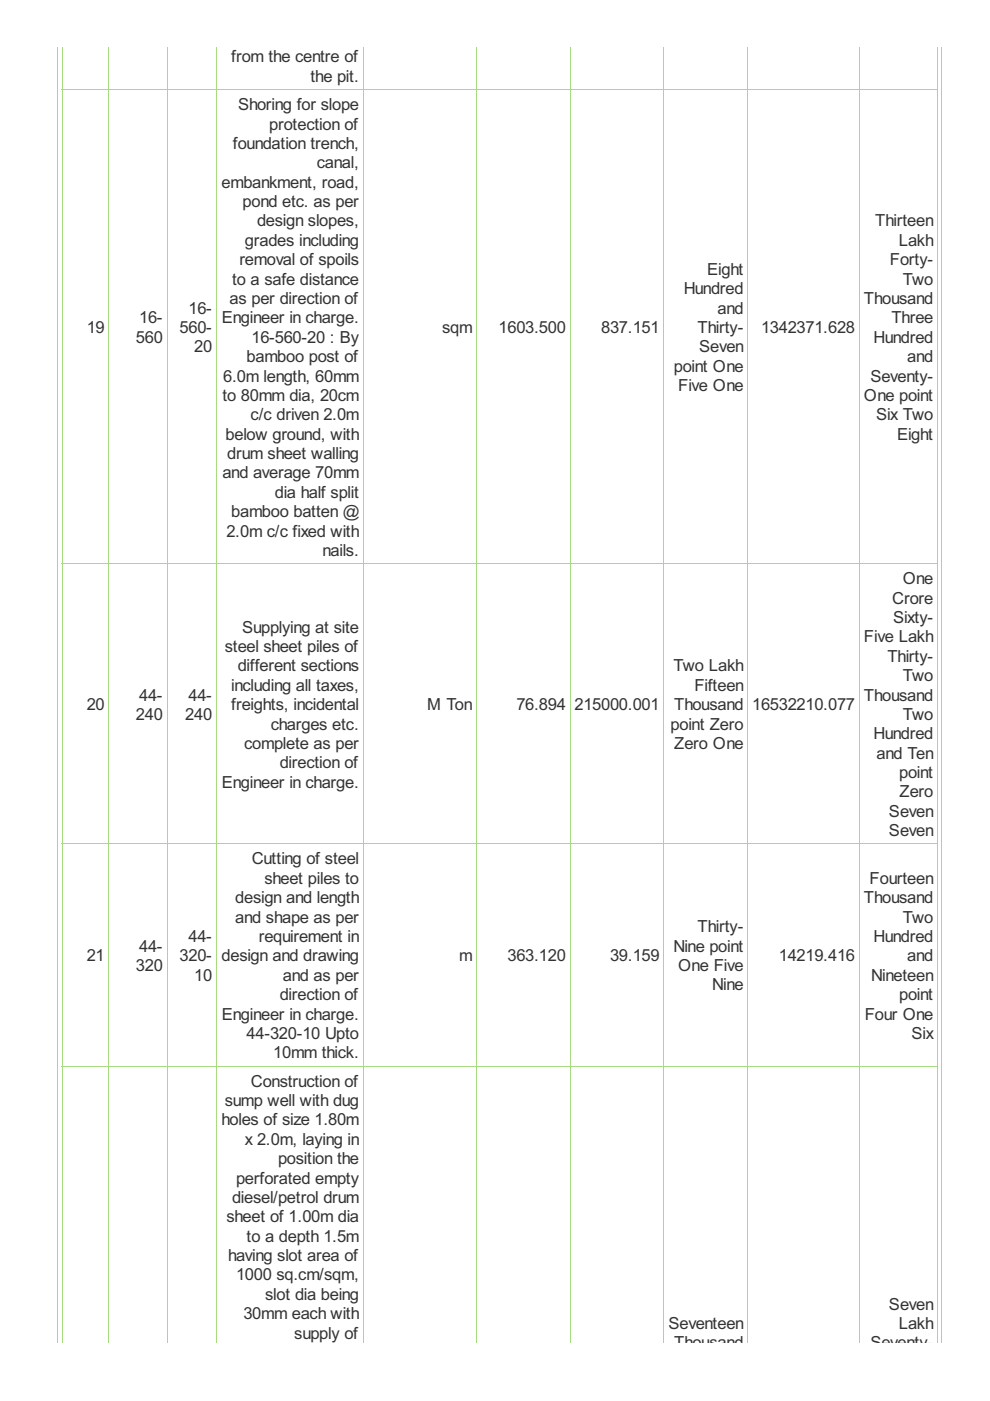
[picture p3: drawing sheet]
<svg xmlns="http://www.w3.org/2000/svg" width="210mm" height="297mm" viewBox="0 0 210 297" stroke-linecap="round" stroke-linejoin="round" font-family="sans-serif">
<defs><g id="words">
<g font-size="3.9" fill="#333">
<text x="49" y="13.2">from the centre of</text>
<text x="65.8" y="17.4">the pit.</text>
<text x="50.5" y="23.3">Shoring for slope</text>
<text x="57.1" y="27.5">protection of</text>
<text x="49.4" y="31.6">foundation trench,</text>
<text x="67.2" y="35.7">canal,</text>
<text x="47" y="39.8">embankment, road,</text>
<text x="51.4" y="43.9">pond etc. as per</text>
<text x="51.9" y="52.1">grades including</text>
<text x="54.5" y="48">design slopes,</text>
<text x="185.6" y="48">Thirteen</text>
<text x="190.5" y="52.1">Lakh</text>
<text x="50.7" y="56.2">removal of spoils</text>
<text x="150" y="58.3">Eight</text>
<text x="188.7" y="56.2">Forty-</text>
<text x="48.7" y="64.4">as per direction of</text>
<text x="49.2" y="60.3">to a safe distance</text>
<text x="145" y="62.4">Hundred</text>
<text x="183.2" y="64.4">Thousand</text>
<text x="191.4" y="60.3">Two</text>
<text x="18.4" y="70.6">19</text>
<text x="29.5" y="68.6">16-</text>
<text x="38.1" y="70.6">560-</text>
<text x="40" y="66.5">16-</text>
<text x="47" y="68.6">Engineer in charge.</text>
<text x="93.7" y="70.6">sqm</text>
<text x="105.7" y="70.6">1603.500</text>
<text x="127.5" y="70.6">837.151</text>
<text x="147.9" y="70.6">Thirty-</text>
<text x="152.1" y="66.5">and</text>
<text x="161.4" y="70.6">1342371.628</text>
<text x="189" y="68.6">Three</text>
<text x="28.8" y="72.7">560</text>
<text x="41.2" y="74.7">20</text>
<text x="52.3" y="76.8">bamboo post of</text>
<text x="53.3" y="72.7">16-560-20 : By</text>
<text x="148.2" y="74.7">Seven</text>
<text x="185.2" y="72.7">Hundred</text>
<text x="192.4" y="76.8">and</text>
<text x="47.3" y="80.9">6.0m length, 60mm</text>
<text x="142.9" y="78.8">point One</text>
<text x="143.8" y="82.9">Five One</text>
<text x="184.5" y="80.9">Seventy-</text>
<text x="47.2" y="85">to 80mm dia, 20cm</text>
<text x="53.1" y="89.1">c/c driven 2.0m</text>
<text x="183.2" y="85">One point</text>
<text x="185.7" y="89.1">Six Two</text>
<text x="47.8" y="93.2">below ground, with</text>
<text x="190.2" y="93.2">Eight</text>
<text x="47.2" y="101.4">and average 70mm</text>
<text x="48.2" y="97.3">drum sheet walling</text>
<text x="58.3" y="105.5">dia half split</text>
<text x="48" y="113.8">2.0m c/c fixed with</text>
<text x="49" y="109.7">bamboo batten @</text>
<text x="68.4" y="117.9">nails.</text>
<text x="191.4" y="123.9">One</text>
<text x="189.2" y="128">Crore</text>
<text x="51.3" y="134.1">Supplying at site</text>
<text x="183.2" y="136.2">Five Lakh</text>
<text x="189.3" y="132.1">Sixty-</text>
<text x="47.7" y="138.3">steel sheet piles of</text>
<text x="50.4" y="142.4">different sections</text>
<text x="142.8" y="142.4">Two Lakh</text>
<text x="188.1" y="140.3">Thirty-</text>
<text x="29.5" y="148.5">44-</text>
<text x="40" y="148.5">44-</text>
<text x="49" y="146.5">including all taxes,</text>
<text x="147.2" y="146.5">Fifteen</text>
<text x="183.2" y="148.5">Thousand</text>
<text x="191.4" y="144.4">Two</text>
<text x="18.4" y="150.6">20</text>
<text x="28.8" y="152.6">240</text>
<text x="39.3" y="152.6">240</text>
<text x="49" y="150.6">freights, incidental</text>
<text x="57.4" y="154.7">charges etc.</text>
<text x="90.5" y="150.6">M Ton</text>
<text x="109.5" y="150.6">76.894</text>
<text x="121.8" y="150.6">215000.001</text>
<text x="142.2" y="154.7">point Zero</text>
<text x="142.9" y="150.6">Thousand</text>
<text x="159.5" y="150.6">16532210.077</text>
<text x="191.4" y="152.6">Two</text>
<text x="51.8" y="158.8">complete as per</text>
<text x="142.9" y="158.8">Zero One</text>
<text x="185.2" y="156.7">Hundred</text>
<text x="185.9" y="160.9">and Ten</text>
<text x="47" y="167">Engineer in charge.</text>
<text x="59.3" y="162.9">direction of</text>
<text x="190.7" y="165">point</text>
<text x="188.5" y="173.2">Seven</text>
<text x="190.7" y="169.1">Zero</text>
<text x="188.5" y="177.3">Seven</text>
<text x="53.4" y="183.3">Cutting of steel</text>
<text x="49.9" y="191.5">design and length</text>
<text x="56.1" y="187.4">sheet piles to</text>
<text x="183.2" y="191.5">Thousand</text>
<text x="184.4" y="187.4">Fourteen</text>
<text x="49.9" y="195.6">and shape as per</text>
<text x="147.9" y="197.7">Thirty-</text>
<text x="191.4" y="195.6">Two</text>
<text x="18.4" y="203.8">21</text>
<text x="29.5" y="201.8">44-</text>
<text x="38.1" y="203.8">320-</text>
<text x="40" y="199.7">44-</text>
<text x="47" y="203.8">design and drawing</text>
<text x="54.9" y="199.7">requirement in</text>
<text x="97.3" y="203.8">m</text>
<text x="107.6" y="203.8">363.120</text>
<text x="129.3" y="203.8">39.159</text>
<text x="142.8" y="201.8">Nine point</text>
<text x="165.1" y="203.8">14219.416</text>
<text x="185.2" y="199.7">Hundred</text>
<text x="192.4" y="203.8">and</text>
<text x="28.8" y="205.9">320</text>
<text x="41.2" y="207.9">10</text>
<text x="60" y="207.9">and as per</text>
<text x="143.8" y="205.9">One Five</text>
<text x="184.7" y="207.9">Nineteen</text>
<text x="59.3" y="212.1">direction of</text>
<text x="151" y="210">Nine</text>
<text x="190.7" y="212.1">point</text>
<text x="47" y="216.2">Engineer in charge.</text>
<text x="52.3" y="220.3">44-320-10 Upto</text>
<text x="183.3" y="216.2">Four One</text>
<text x="193.3" y="220.3">Six</text>
<text x="57.9" y="224.4">10mm thick.</text>
<text x="53.2" y="230.4">Construction of</text>
<text x="47" y="238.6">holes of size 1.80m</text>
<text x="47.7" y="234.5">sump well with dug</text>
<text x="51.9" y="242.7">x 2.0m, laying in</text>
<text x="50.1" y="250.9">perforated empty</text>
<text x="59" y="246.8">position the</text>
<text x="49.2" y="255">diesel/petrol drum</text>
<text x="48" y="259.2">sheet of 1.00m dia</text>
<text x="52.3" y="263.3">to a depth 1.5m</text>
<text x="48.3" y="267.4">having slot area of</text>
<text x="50.1" y="271.5">1000 sq.cm/sqm,</text>
<text x="56.2" y="275.6">slot dia being</text>
<text x="51.6" y="279.7">30mm each with</text>
<text x="141.7" y="281.8">Seventeen</text>
<text x="188.5" y="277.6">Seven</text>
<text x="190.5" y="281.8">Lakh</text>
<text x="62.4" y="283.8">supply of</text>
<text x="142.9" y="285.9">Thousand</text>
<text x="184.5" y="285.9">Seventy-</text>
</g>
</g></defs>
<g fill="none" stroke="#a8da7f" stroke-width=".21">
<path d="M12.1 9.9v274.8M13.1 19h185.8M13.2 9.9v274.8M23.1 9.9v274.8M35.4 9.9v274.8M45.9 9.9v274.8M77 9.9v274.8M101 9.9v274.8M120.9 9.9v274.8M140.7 9.9v274.8M158.5 9.9v274.8M182.2 9.9v274.8"/>
<path d="M198.8 9.9v274.8M199.6 9.9v274.8M13.1 119.5h185.8M13.1 178.9h185.8M13.1 226h185.8"/>
</g>
<use href="#words"/>
</svg>
